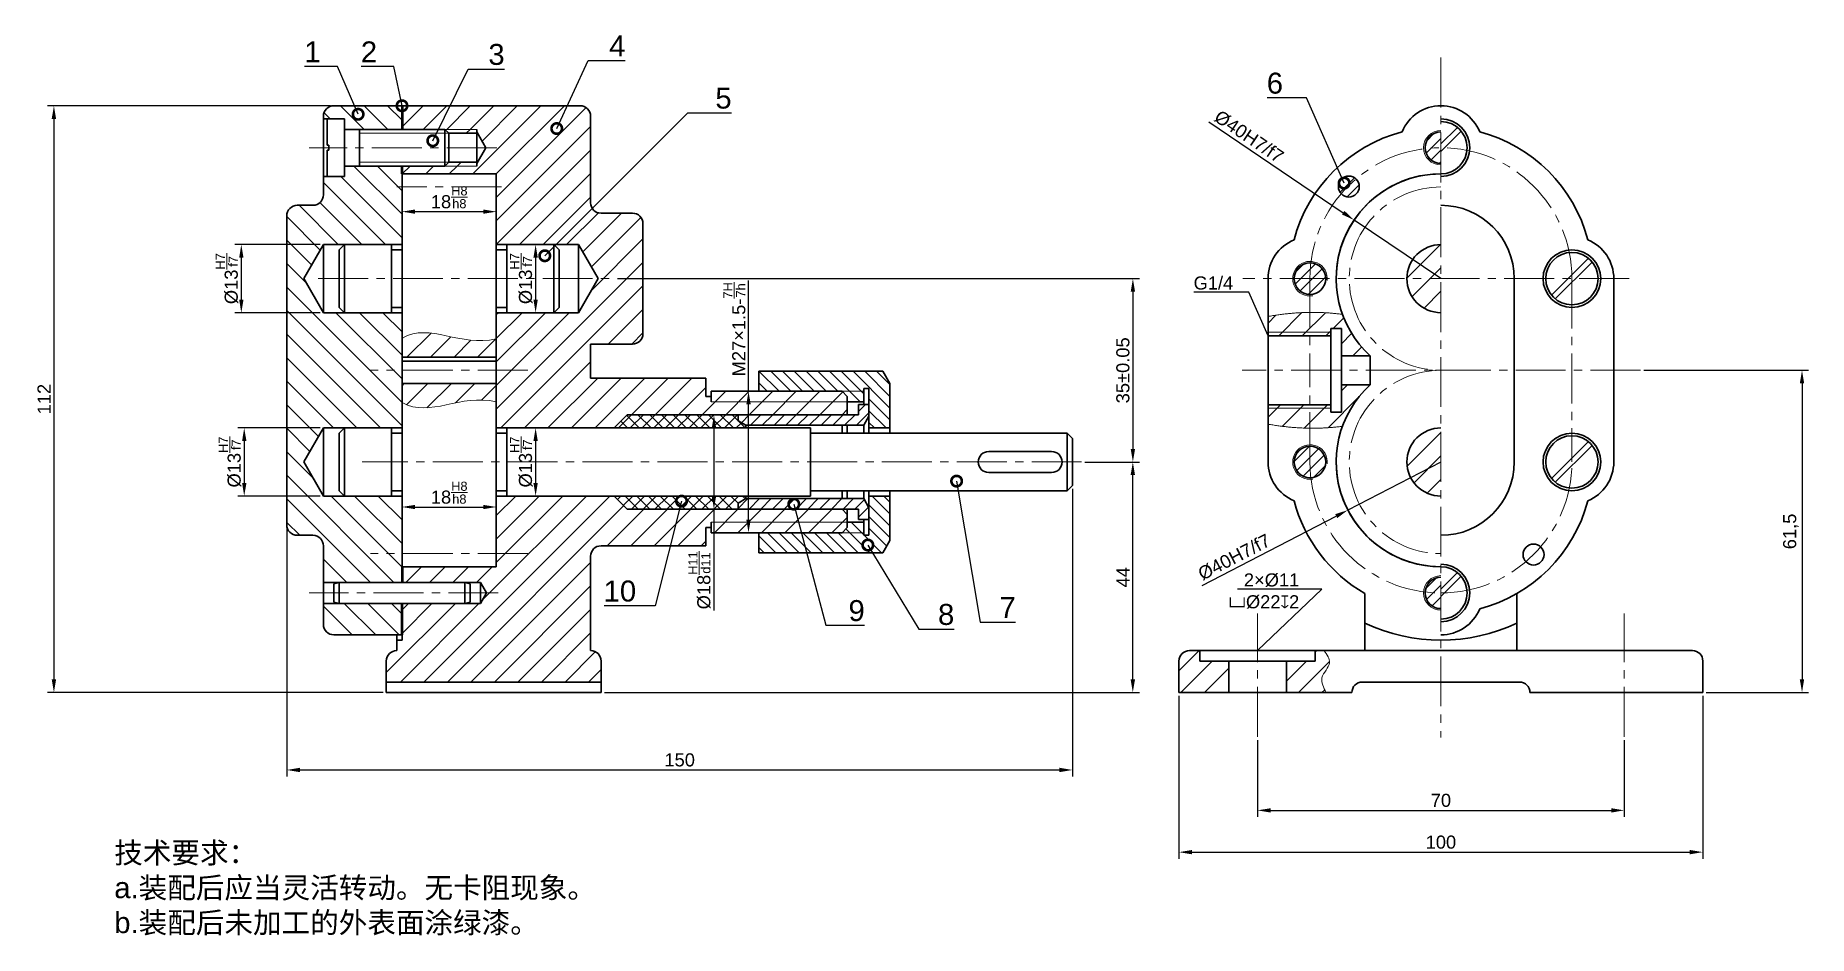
# Model space of a CAD drawing. Header units: millimetres. Extents: x 2542 to 2880, y 1897 to 2069.
import ezdxf
from ezdxf import colors
from ezdxf.entities.mleader import LeaderData, LeaderLine
from ezdxf.math import Vec2, Vec3

# ---------------------------------------------------------------- set-up
doc = ezdxf.new("R2010")
doc.units = ezdxf.units.MM
doc.header["$LTSCALE"] = 0.5
doc.linetypes.add('CENTER2', pattern=[28.575, 19.05, -3.175, 3.175, -3.175])
for name, color, linetype, lineweight in [('中心线', 7, 'CENTER2', 15), ('剖面线', 7, 'Continuous', 15), ('尺寸线', 7, 'Continuous', 15), ('粗粗实线', 7, 'Continuous', 50), ('细实线', 7, 'Continuous', 15), ('轮廓线', 7, 'Continuous', 30)]:
    doc.layers.add(name, color=color, linetype=linetype, lineweight=lineweight)
doc.styles.get("Standard").update_dxf_attribs({"font": 'arial.ttf'})
doc.dimstyles.new('ISO-25', dxfattribs={"dimtxt": 2.5, "dimasz": 2.5, "dimexe": 1.25, "dimexo": 0.625, "dimtad": 1, "dimtxsty": 'Standard', "dimcen": 2.5, "dimadec": 0, "dimazin": 0, "dimtfac": 1, "dimtmove": 0, "dimatfit": 3, "dimfxl": 1, "dimarcsym": 0})
pattern_1 = [(45, (26.2545, 0), (-2.245064, 2.245064), [])]

msp = doc.modelspace()

# ---------------------------------------------------------------- texts
at = {"layer": '尺寸线', "insert": (2556.99, 1914.784), "char_height": 4, "attachment_point": 1}
msp.add_mtext('{\\fSimSun|b0|i0|c134|p2;技术要求：}\\Pa.{\\fSimSun|b0|i0|c134|p2;装配后应当灵活转动。无卡阻现象。}\\Pb.{\\fSimSun|b0|i0|c134|p2;装配后未加工的外表面涂绿漆。}', dxfattribs=at)

# ---------------------------------------------------------------- blocks, each defined once
blk = doc.blocks.new('*D18')
at = {"layer": 'Defpoints', "color": 0, "transparency": 16777216}
for p in [(2598.92, 2055.38), (2545.47, 1943.38), (2608.92, 1943.38)]:
    blk.add_point(p, dxfattribs=at)
at = {"layer": '尺寸线', "color": 0, "lineweight": -2, "transparency": 16777216}
for p, q in [((2598.29, 2055.38), (2544.22, 2055.38)), ((2545.47, 2052.88), (2545.47, 1945.88)), ((2608.29, 1943.38), (2544.22, 1943.38))]:
    blk.add_line(p, q, dxfattribs=at)
at = {"layer": '尺寸线', "color": 0, "transparency": 16777216}
for points in [[(2545.05, 2052.88), (2545.89, 2052.88), (2545.47, 2055.38)], [(2545.05, 1945.88), (2545.89, 1945.88), (2545.47, 1943.38)]]:
    blk.add_solid(points, dxfattribs=at)
at = {"layer": '尺寸线', "color": 0, "transparency": 16777216, "insert": (2543.59, 1999.38), "char_height": 2.5, "attachment_point": 5, "rotation": 90}
blk.add_mtext('112', dxfattribs=at)
blk = doc.blocks.new('*D19')
at = {"layer": 'Defpoints', "color": 0, "transparency": 16777216}
for p in [(2739.92, 1982.88), (2589.92, 1975.38), (2739.92, 1928.59)]:
    blk.add_point(p, dxfattribs=at)
at = {"layer": '尺寸线', "color": 0, "lineweight": -2, "transparency": 16777216}
for p, q in [((2739.92, 1982.26), (2739.92, 1927.34)), ((2589.92, 1974.76), (2589.92, 1927.34)), ((2592.42, 1928.59), (2737.42, 1928.59))]:
    blk.add_line(p, q, dxfattribs=at)
at = {"layer": '尺寸线', "color": 0, "transparency": 16777216}
for points in [[(2592.42, 1929.01), (2592.42, 1928.18), (2589.92, 1928.59)], [(2737.42, 1929.01), (2737.42, 1928.18), (2739.92, 1928.59)]]:
    blk.add_solid(points, dxfattribs=at)
at = {"layer": '尺寸线', "color": 0, "transparency": 16777216, "insert": (2664.92, 1930.5), "char_height": 2.5, "attachment_point": 5}
blk.add_mtext('150', dxfattribs=at)
blk = doc.blocks.new('*D20')
at = {"layer": 'Defpoints', "color": 0, "transparency": 16777216}
for p in [(2652.43, 2022.38), (2741.64, 1987.38), (2751.43, 1987.38)]:
    blk.add_point(p, dxfattribs=at)
at = {"layer": '尺寸线', "color": 0, "lineweight": -2, "transparency": 16777216}
for p, q in [((2653.06, 2022.38), (2752.68, 2022.38)), ((2751.43, 2019.88), (2751.43, 1989.88)), ((2742.27, 1987.38), (2752.68, 1987.38))]:
    blk.add_line(p, q, dxfattribs=at)
at = {"layer": '尺寸线', "color": 0, "transparency": 16777216}
for points in [[(2751.02, 2019.88), (2751.85, 2019.88), (2751.43, 2022.38)], [(2751.02, 1989.88), (2751.85, 1989.88), (2751.43, 1987.38)]]:
    blk.add_solid(points, dxfattribs=at)
at = {"layer": '尺寸线', "color": 0, "transparency": 16777216, "insert": (2749.53, 2004.88), "char_height": 2.5, "attachment_point": 5, "rotation": 90}
blk.add_mtext('35%%p0.05', dxfattribs=at)
blk = doc.blocks.new('*D21')
at = {"layer": 'Defpoints', "color": 0, "transparency": 16777216}
for p in [(2741.64, 1987.38), (2751.42, 1987.38), (2649.92, 1943.38)]:
    blk.add_point(p, dxfattribs=at)
at = {"layer": '尺寸线', "color": 0, "lineweight": -2, "transparency": 16777216}
for p, q in [((2742.27, 1987.38), (2752.67, 1987.38)), ((2751.42, 1945.88), (2751.42, 1984.88)), ((2650.54, 1943.38), (2752.67, 1943.38))]:
    blk.add_line(p, q, dxfattribs=at)
at = {"layer": '尺寸线', "color": 0, "transparency": 16777216}
for points in [[(2751, 1984.88), (2751.84, 1984.88), (2751.42, 1987.38)], [(2751, 1945.88), (2751.84, 1945.88), (2751.42, 1943.38)]]:
    blk.add_solid(points, dxfattribs=at)
at = {"layer": '尺寸线', "color": 0, "transparency": 16777216, "insert": (2749.54, 1965.38), "char_height": 2.5, "attachment_point": 5, "rotation": 90}
blk.add_mtext('44', dxfattribs=at)
blk = doc.blocks.new('*D22')
at = {"layer": 'Defpoints', "color": 0, "transparency": 16777216}
for p in [(2611.92, 2039.88), (2629.92, 2039.88), (2629.92, 2035.17)]:
    blk.add_point(p, dxfattribs=at)
at = {"layer": '尺寸线', "color": 0, "lineweight": -2, "transparency": 16777216}
for p, q in [((2611.92, 2039.26), (2611.92, 2033.92)), ((2629.92, 2039.26), (2629.92, 2033.92)), ((2614.42, 2035.17), (2627.42, 2035.17))]:
    blk.add_line(p, q, dxfattribs=at)
at = {"layer": '尺寸线', "color": 0, "transparency": 16777216}
for points in [[(2614.42, 2035.59), (2614.42, 2034.76), (2611.92, 2035.17)], [(2627.42, 2035.59), (2627.42, 2034.76), (2629.92, 2035.17)]]:
    blk.add_solid(points, dxfattribs=at)
at = {"layer": '尺寸线', "color": 0, "transparency": 16777216, "insert": (2620.92, 2037.9), "char_height": 2.5, "attachment_point": 5}
blk.add_mtext('18{\\H0.7x;\\SH8/h8;}', dxfattribs=at)
blk = doc.blocks.new('*D23')
at = {"layer": 'Defpoints', "color": 0, "transparency": 16777216}
for p in [(2611.92, 1987.91), (2629.92, 1987.91), (2629.92, 1978.79)]:
    blk.add_point(p, dxfattribs=at)
at = {"layer": '尺寸线', "color": 0, "lineweight": -2, "transparency": 16777216}
for p, q in [((2611.92, 1987.28), (2611.92, 1977.54)), ((2629.92, 1987.28), (2629.92, 1977.54)), ((2614.42, 1978.79), (2627.42, 1978.79))]:
    blk.add_line(p, q, dxfattribs=at)
at = {"layer": '尺寸线', "color": 0, "transparency": 16777216}
for points in [[(2614.42, 1979.2), (2614.42, 1978.37), (2611.92, 1978.79)], [(2627.42, 1979.2), (2627.42, 1978.37), (2629.92, 1978.79)]]:
    blk.add_solid(points, dxfattribs=at)
at = {"layer": '尺寸线', "color": 0, "transparency": 16777216, "insert": (2620.92, 1981.51), "char_height": 2.5, "attachment_point": 5}
blk.add_mtext('18{\\H0.7x;\\SH8/h8;}', dxfattribs=at)
blk = doc.blocks.new('*D24')
at = {"layer": 'Defpoints', "color": 0, "transparency": 16777216}
for p in [(2775.23, 1934.91), (2845.23, 1934.91), (2845.23, 1920.88)]:
    blk.add_point(p, dxfattribs=at)
at = {"layer": '尺寸线', "color": 0, "lineweight": -2, "transparency": 16777216}
for p, q in [((2775.23, 1934.29), (2775.23, 1919.63)), ((2845.23, 1934.29), (2845.23, 1919.63)), ((2777.73, 1920.88), (2842.73, 1920.88))]:
    blk.add_line(p, q, dxfattribs=at)
at = {"layer": '尺寸线', "color": 0, "transparency": 16777216}
for points in [[(2777.73, 1921.29), (2777.73, 1920.46), (2775.23, 1920.88)], [(2842.73, 1921.29), (2842.73, 1920.46), (2845.23, 1920.88)]]:
    blk.add_solid(points, dxfattribs=at)
at = {"layer": '尺寸线', "color": 0, "transparency": 16777216, "insert": (2810.23, 1922.78), "char_height": 2.5, "attachment_point": 5}
blk.add_mtext('70', dxfattribs=at)
blk = doc.blocks.new('*D25')
at = {"layer": 'Defpoints', "color": 0, "transparency": 16777216}
for p in [(2760.23, 1943.38), (2860.23, 1943.38), (2860.23, 1912.9)]:
    blk.add_point(p, dxfattribs=at)
at = {"layer": '尺寸线', "color": 0, "lineweight": -2, "transparency": 16777216}
for p, q in [((2760.23, 1942.76), (2760.23, 1911.65)), ((2860.23, 1942.76), (2860.23, 1911.65)), ((2762.73, 1912.9), (2857.73, 1912.9))]:
    blk.add_line(p, q, dxfattribs=at)
at = {"layer": '尺寸线', "color": 0, "transparency": 16777216}
for points in [[(2762.73, 1913.32), (2762.73, 1912.49), (2760.23, 1912.9)], [(2857.73, 1913.32), (2857.73, 1912.49), (2860.23, 1912.9)]]:
    blk.add_solid(points, dxfattribs=at)
at = {"layer": '尺寸线', "color": 0, "transparency": 16777216, "insert": (2810.23, 1914.8), "char_height": 2.5, "attachment_point": 5}
blk.add_mtext('100', dxfattribs=at)
blk = doc.blocks.new('*D26')
at = {"layer": 'Defpoints', "color": 0, "transparency": 16777216}
for p in [(2848.31, 2004.88), (2860.23, 1943.38), (2879.16, 1943.38)]:
    blk.add_point(p, dxfattribs=at)
at = {"layer": '尺寸线', "color": 0, "lineweight": -2, "transparency": 16777216}
for p, q in [((2848.94, 2004.88), (2880.41, 2004.88)), ((2879.16, 2002.38), (2879.16, 1945.88)), ((2860.86, 1943.38), (2880.41, 1943.38))]:
    blk.add_line(p, q, dxfattribs=at)
at = {"layer": '尺寸线', "color": 0, "transparency": 16777216}
for points in [[(2878.74, 2002.38), (2879.57, 2002.38), (2879.16, 2004.88)], [(2878.74, 1945.88), (2879.57, 1945.88), (2879.16, 1943.38)]]:
    blk.add_solid(points, dxfattribs=at)
at = {"layer": '尺寸线', "color": 0, "transparency": 16777216, "insert": (2877.03, 1974.13), "char_height": 2.5, "attachment_point": 5, "rotation": 90}
blk.add_mtext('61,5', dxfattribs=at)
blk = doc.blocks.new('*D27')
at = {"layer": 'Defpoints', "color": 0, "transparency": 16777216}
for p in [(2793.66, 2033.57), (2810.23, 2022.38)]:
    blk.add_point(p, dxfattribs=at)
at = {"layer": '尺寸线', "color": 0, "lineweight": -2, "transparency": 16777216}
for p, q in [((2765.91, 2052.3), (2791.58, 2034.97)), ((2810.23, 2022.38), (2793.66, 2033.57))]:
    blk.add_line(p, q, dxfattribs=at)
at = {"layer": '尺寸线', "color": 0, "transparency": 16777216}
blk.add_solid([(2791.82, 2035.32), (2791.35, 2034.63), (2793.66, 2033.57)], dxfattribs=at)
at = {"layer": '尺寸线', "color": 0, "transparency": 16777216, "insert": (2773.6, 2049.48), "char_height": 2.5, "attachment_point": 5, "rotation": 325.9839}
blk.add_mtext('%%C40H7/f7', dxfattribs=at)
blk = doc.blocks.new('*D28')
at = {"layer": 'Defpoints', "color": 0, "transparency": 16777216}
for p in [(2810.23, 1987.38), (2792.47, 1978.2)]:
    blk.add_point(p, dxfattribs=at)
at = {"layer": '尺寸线', "color": 0, "lineweight": -2, "transparency": 16777216}
for p, q in [((2810.23, 1987.38), (2792.47, 1978.2)), ((2764.64, 1963.8), (2790.25, 1977.05))]:
    blk.add_line(p, q, dxfattribs=at)
at = {"layer": '尺寸线', "color": 0, "transparency": 16777216}
blk.add_solid([(2790.06, 1977.42), (2790.44, 1976.68), (2792.47, 1978.2)], dxfattribs=at)
at = {"layer": '尺寸线', "color": 0, "transparency": 16777216, "insert": (2770.79, 1969.21), "char_height": 2.5, "attachment_point": 5, "rotation": 27.3444}
blk.add_mtext('%%C40H7/f7', dxfattribs=at)
blk = doc.blocks.new('_None')
blk = doc.blocks.new('*D30')
at = {"layer": 'Defpoints', "color": 0, "transparency": 16777216}
for p in [(2596.92, 2028.88), (2581.24, 2015.88), (2596.92, 2015.88)]:
    blk.add_point(p, dxfattribs=at)
at = {"layer": '尺寸线', "color": 0, "lineweight": -2, "transparency": 16777216}
for p, q in [((2596.29, 2028.88), (2579.99, 2028.88)), ((2581.24, 2026.38), (2581.24, 2018.38)), ((2596.29, 2015.88), (2579.99, 2015.88))]:
    blk.add_line(p, q, dxfattribs=at)
at = {"layer": '尺寸线', "color": 0, "transparency": 16777216}
for points in [[(2580.83, 2026.38), (2581.66, 2026.38), (2581.24, 2028.88)], [(2580.83, 2018.38), (2581.66, 2018.38), (2581.24, 2015.88)]]:
    blk.add_solid(points, dxfattribs=at)
at = {"layer": '尺寸线', "color": 0, "transparency": 16777216, "insert": (2578.51, 2022.38), "char_height": 2.5, "attachment_point": 5, "rotation": 90}
blk.add_mtext('%%C13{\\H0.7x;\\SH7/f7;}', dxfattribs=at)
blk = doc.blocks.new('*D31')
at = {"layer": 'Defpoints', "color": 0, "transparency": 16777216}
for p in [(2596.92, 1993.88), (2581.8, 1980.88), (2596.92, 1980.88)]:
    blk.add_point(p, dxfattribs=at)
at = {"layer": '尺寸线', "color": 0, "lineweight": -2, "transparency": 16777216}
for p, q in [((2596.29, 1993.88), (2580.55, 1993.88)), ((2581.8, 1991.38), (2581.8, 1983.38)), ((2596.29, 1980.88), (2580.55, 1980.88))]:
    blk.add_line(p, q, dxfattribs=at)
at = {"layer": '尺寸线', "color": 0, "transparency": 16777216}
for points in [[(2581.39, 1991.38), (2582.22, 1991.38), (2581.8, 1993.88)], [(2581.39, 1983.38), (2582.22, 1983.38), (2581.8, 1980.88)]]:
    blk.add_solid(points, dxfattribs=at)
at = {"layer": '尺寸线', "color": 0, "transparency": 16777216, "insert": (2579.07, 1987.38), "char_height": 2.5, "attachment_point": 5, "rotation": 90}
blk.add_mtext('{\\C256;%%C13\\H0.7x;\\SH7/f7;}', dxfattribs=at)
blk = doc.blocks.new('*D32')
at = {"layer": 'Defpoints', "color": 0, "transparency": 16777216}
for p in [(2637.42, 2028.88), (2637.42, 2015.88), (2637.42, 2015.88)]:
    blk.add_point(p, dxfattribs=at)
at = {"layer": '尺寸线', "color": 0, "lineweight": -2, "transparency": 16777216}
for p, q in [((2638.04, 2028.88), (2638.67, 2028.88)), ((2637.42, 2026.38), (2637.42, 2018.38)), ((2638.04, 2015.88), (2638.67, 2015.88))]:
    blk.add_line(p, q, dxfattribs=at)
at = {"layer": '尺寸线', "color": 0, "transparency": 16777216}
for points in [[(2637, 2026.38), (2637.83, 2026.38), (2637.42, 2028.88)], [(2637, 2018.38), (2637.83, 2018.38), (2637.42, 2015.88)]]:
    blk.add_solid(points, dxfattribs=at)
at = {"layer": '尺寸线', "color": 0, "transparency": 16777216, "insert": (2634.68, 2022.38), "char_height": 2.5, "attachment_point": 5, "rotation": 90}
blk.add_mtext('{\\C256;%%C13\\H0.7x;\\SH7/f7;}', dxfattribs=at)
blk = doc.blocks.new('*D33')
at = {"layer": 'Defpoints', "color": 0, "transparency": 16777216}
for p in [(2637.42, 1993.88), (2637.42, 1980.88), (2637.42, 1980.88)]:
    blk.add_point(p, dxfattribs=at)
at = {"layer": '尺寸线', "color": 0, "lineweight": -2, "transparency": 16777216}
for p, q in [((2638.04, 1993.88), (2638.67, 1993.88)), ((2637.42, 1991.38), (2637.42, 1983.38)), ((2638.04, 1980.88), (2638.67, 1980.88))]:
    blk.add_line(p, q, dxfattribs=at)
at = {"layer": '尺寸线', "color": 0, "transparency": 16777216}
for points in [[(2637, 1991.38), (2637.83, 1991.38), (2637.42, 1993.88)], [(2637, 1983.38), (2637.83, 1983.38), (2637.42, 1980.88)]]:
    blk.add_solid(points, dxfattribs=at)
at = {"layer": '尺寸线', "color": 0, "transparency": 16777216, "insert": (2634.68, 1987.38), "char_height": 2.5, "attachment_point": 5, "rotation": 90}
blk.add_mtext('{\\C256;%%C13\\H0.7x;\\SH7/f7;}', dxfattribs=at)
blk = doc.blocks.new('*D34')
at = {"layer": 'Defpoints', "color": 0, "transparency": 16777216}
for p in [(2676.06, 1996.38), (2671.46, 1978.38), (2676.06, 1978.38)]:
    blk.add_point(p, dxfattribs=at)
at = {"layer": '尺寸线', "color": 0, "lineweight": -2, "transparency": 16777216}
for p, q in [((2675.43, 1996.38), (2670.21, 1996.38)), ((2671.46, 1993.88), (2671.46, 1980.88)), ((2675.43, 1978.38), (2670.21, 1978.38)), ((2671.46, 1978.38), (2671.46, 1959.01))]:
    blk.add_line(p, q, dxfattribs=at)
at = {"layer": '尺寸线', "color": 0, "transparency": 16777216}
for points in [[(2671.05, 1993.88), (2671.88, 1993.88), (2671.46, 1996.38)], [(2671.05, 1980.88), (2671.88, 1980.88), (2671.46, 1978.38)]]:
    blk.add_solid(points, dxfattribs=at)
at = {"layer": '尺寸线', "color": 0, "transparency": 16777216, "insert": (2668.72, 1964.79), "char_height": 2.5, "attachment_point": 5, "rotation": 90}
blk.add_mtext('%%C18{\\H0.7x;\\SH11/d11;}', dxfattribs=at)
blk = doc.blocks.new('*D35')
at = {"layer": 'Defpoints', "color": 0, "transparency": 16777216}
for p in [(2680.06, 2000.88), (2678.06, 1973.88), (2680.06, 1973.88)]:
    blk.add_point(p, dxfattribs=at)
at = {"layer": '尺寸线', "color": 0, "lineweight": -2, "transparency": 16777216}
for p, q in [((2678.06, 2000.88), (2678.06, 2022.04)), ((2679.43, 2000.88), (2676.81, 2000.88)), ((2678.06, 1976.38), (2678.06, 1998.38)), ((2679.43, 1973.88), (2676.81, 1973.88))]:
    blk.add_line(p, q, dxfattribs=at)
at = {"layer": '尺寸线', "color": 0, "transparency": 16777216}
for points in [[(2677.64, 1998.38), (2678.48, 1998.38), (2678.06, 2000.88)], [(2677.64, 1976.38), (2678.48, 1976.38), (2678.06, 1973.88)]]:
    blk.add_solid(points, dxfattribs=at)
at = {"layer": '尺寸线', "color": 0, "transparency": 16777216, "insert": (2675.37, 2012.71), "char_height": 2.5, "attachment_point": 5, "rotation": 90}
blk.add_mtext('M27×1.5-{\\H0.7x;\\S7H/7h;}', dxfattribs=at)
blk = doc.blocks.new('_DotSmall')
at = {"color": 0, "linetype": 'ByBlock', "const_width": 0.5}
blk.add_lwpolyline([(-0.0625, 0, 1), (0.0625, 0, 1)], format="xyb", close=True, dxfattribs=at)

# ---------------------------------------------------------------- dimensions: what is measured, and where the dimension line sits
at = {"layer": '尺寸线'}
for base, p1, p2, picture, middle in [((2545.469, 1943.383), (2598.916, 2055.383), (2608.916, 1943.383), '*D18', (2543.589, 1999.383)), ((2879.156, 1943.383), (2848.313, 2004.883), (2860.233, 1943.383), '*D26', (2877.028, 1974.133)), ((2751.42, 1987.383), (2649.916, 1943.383), (2741.64, 1987.383), '*D21', (2749.545, 1965.383))]:
    dim = msp.add_linear_dim(base=base, p1=p1, p2=p2, angle=90, dimstyle='ISO-25', dxfattribs=at)
    dim.commit()
    dim.dimension.update_dxf_attribs({"geometry": picture, "text_midpoint": middle})
for center, mpoint, picture, middle in [((2810.233, 2022.383), (2793.655, 2033.572), '*D27', (2772.501, 2047.849)), ((2810.233, 1987.383), (2792.468, 1978.197), '*D28', (2771.698, 1967.456))]:
    dim = msp.add_radius_dim(center=center, mpoint=mpoint, text='%%C40H7/f7', dimstyle='ISO-25', dxfattribs=at)
    dim.commit()
    dim.dimension.update_dxf_attribs({"geometry": picture, "text_midpoint": middle, "dimtype": 164})
dim = msp.add_linear_dim(base=(2629.916, 2035.172), p1=(2611.916, 2039.883), p2=(2629.916, 2039.883), text='18{\\H0.7x;\\SH8/h8;}', dimstyle='ISO-25', dxfattribs=at)
dim.commit()
dim.dimension.update_dxf_attribs({"geometry": '*D22', "text_midpoint": (2620.916, 2037.897)})
for base, p1, p2, text, picture, middle in [((2581.243, 2015.883), (2596.916, 2028.883), (2596.916, 2015.883), '%%C<>{\\H0.7x;\\SH7/f7;}', '*D30', (2578.511, 2022.383)), ((2637.416, 2015.883), (2637.416, 2028.883), (2637.416, 2015.883), '{\\C256;%%C<>\\H0.7x;\\SH7/f7;}', '*D32', (2634.684, 2022.383)), ((2751.435, 1987.383), (2652.432, 2022.383), (2741.64, 1987.383), '35%%p0.05', '*D20', (2749.532, 2004.883)), ((2581.804, 1980.883), (2596.916, 1993.883), (2596.916, 1980.883), '{\\C256;%%C<>\\H0.7x;\\SH7/f7;}', '*D31', (2579.072, 1987.383)), ((2637.416, 1980.883), (2637.416, 1993.883), (2637.416, 1980.883), '{\\C256;%%C<>\\H0.7x;\\SH7/f7;}', '*D33', (2634.684, 1987.383))]:
    dim = msp.add_linear_dim(base=base, p1=p1, p2=p2, angle=90, text=text, dimstyle='ISO-25', dxfattribs=at)
    dim.commit()
    dim.dimension.update_dxf_attribs({"geometry": picture, "text_midpoint": middle})
for base, p1, p2, text, picture, middle in [((2678.061, 1973.883), (2680.057, 2000.883), (2680.057, 1973.883), 'M<>×1.5-{\\H0.7x;\\S7H/7h;}', '*D35', (2678.061, 2012.711)), ((2671.462, 1978.383), (2676.057, 1996.383), (2676.057, 1978.383), '%%C<>{\\H0.7x;\\SH11/d11;}', '*D34', (2671.462, 1964.788))]:
    dim = msp.add_linear_dim(base=base, p1=p1, p2=p2, angle=90, text=text, dimstyle='ISO-25', dxfattribs=at)
    dim.commit()
    dim.dimension.update_dxf_attribs({"geometry": picture, "text_midpoint": middle, "dimtype": 160})
dim = msp.add_linear_dim(base=(2629.916, 1978.786), p1=(2611.916, 1987.906), p2=(2629.916, 1987.906), text='18{\\H0.7x;\\SH8/h8;}', dimstyle='ISO-25', dxfattribs=at)
dim.commit()
dim.dimension.update_dxf_attribs({"geometry": '*D23', "text_midpoint": (2620.916, 1978.786), "dimtype": 160})
for base, p1, p2, picture, middle in [((2739.916, 1928.594), (2589.916, 1975.383), (2739.916, 1982.883), '*D19', (2664.916, 1930.495)), ((2860.233, 1912.903), (2760.233, 1943.383), (2860.233, 1943.383), '*D25', (2810.233, 1914.805)), ((2845.233, 1920.878), (2775.233, 1934.914), (2845.233, 1934.914), '*D24', (2810.233, 1922.779))]:
    dim = msp.add_linear_dim(base=base, p1=p1, p2=p2, dimstyle='ISO-25', dxfattribs=at)
    dim.commit()
    dim.dimension.update_dxf_attribs({"geometry": picture, "text_midpoint": middle})

# ---------------------------------------------------------------- hatches: boundary and pattern name
at = {"layer": '剖面线'}
h = msp.add_hatch(dxfattribs=at)
h.set_pattern_fill('ANSI31', color=256, angle=90)
h.set_pattern_definition([(135, (26.2545, 0), (-2.245064, -2.245064), [])])
h.paths.add_polyline_path([(2598.916, 2055.383, 0.4142136), (2596.916, 2053.383), (2596.916, 2052.883), (2600.916, 2052.883), (2600.916, 2050.883), (2611.916, 2050.883), (2611.916, 2055.383)])
h.paths.add_polyline_path([(2611.916, 2043.883), (2600.916, 2043.883), (2600.916, 2041.883), (2596.916, 2041.883), (2596.916, 2038.383, -0.4142136), (2594.916, 2036.383), (2591.916, 2036.383, 0.4142136), (2589.916, 2034.383), (2589.916, 1975.383, 0.4142136), (2591.916, 1973.383), (2594.916, 1973.383, -0.4142136), (2596.916, 1971.383), (2596.916, 1967.883), (2596.916, 1964.383), (2611.916, 1964.383), (2611.916, 1980.883), (2596.916, 1980.883), (2593.164, 1987.383), (2596.916, 1993.883), (2611.916, 1993.883), (2611.916, 2015.883), (2596.916, 2015.883), (2593.164, 2022.383), (2596.916, 2028.883), (2611.916, 2028.883)])
h.paths.add_polyline_path([(2611.916, 1954.383), (2611.916, 1960.383), (2596.916, 1960.383), (2596.916, 1956.883), (2596.916, 1956.383, 0.4142136), (2598.916, 1954.383)])
h = msp.add_hatch(dxfattribs=at)
h.set_pattern_fill('ANSI31', color=256)
h.set_pattern_definition(pattern_1)
h.paths.add_polyline_path([(2620.076, 2050.883), (2620.835, 2050.125), (2626.184, 2050.125), (2626.184, 2050.883)])
h.paths.add_polyline_path([(2626.184, 2043.883), (2626.184, 2044.642), (2620.835, 2044.642), (2620.076, 2043.883)])
h = msp.add_hatch(dxfattribs=at)
h.set_pattern_fill('ANSI31', color=256)
h.paths.add_polyline_path([(2810.233, 2022.383), (2803.733, 2022.383, 0.4142136), (2810.233, 2015.883)])
h.paths.add_polyline_path([(2805.637, 2026.98, 0.1989124), (2803.733, 2022.383), (2810.233, 2022.383)])
h.paths.add_polyline_path([(2810.233, 2028.883, 0.1989124), (2805.637, 2026.98), (2810.233, 2022.383)])
h.paths.add_polyline_path([(2810.233, 1993.883, 0.4142136), (2803.733, 1987.383), (2810.233, 1987.383)])
h.paths.add_polyline_path([(2810.233, 1987.383), (2803.733, 1987.383, 0.4142136), (2810.233, 1980.883)])
h = msp.add_hatch(dxfattribs=at)
h.set_pattern_fill('ANSI31', color=256, scale=0.5, angle=90)
h.set_pattern_definition([(135, (26.2545, 0), (-1.122532, -1.122532), [])])
h.paths.add_polyline_path([(2703.717, 2004.704), (2680.057, 2004.704), (2680.057, 2000.883), (2695.916, 2000.883), (2700.057, 2000.883), (2700.057, 2001.383), (2701.057, 2001.383), (2701.057, 1993.883), (2705.057, 1993.883), (2705.057, 2002.383)])
h.paths.add_polyline_path([(2700.057, 2000.883), (2695.916, 2000.883), (2696.916, 1999.883), (2696.916, 1998.883), (2700.057, 1998.883)], flags=17)
h.paths.add_polyline_path([(2705.057, 1980.883), (2701.057, 1980.883), (2701.057, 1973.383), (2700.057, 1973.383), (2700.057, 1973.883), (2695.916, 1973.883), (2680.057, 1973.883), (2680.057, 1970.063), (2703.717, 1970.063), (2705.057, 1972.383)])
h.paths.add_polyline_path([(2700.057, 1975.883), (2696.916, 1975.883), (2696.916, 1974.883), (2695.916, 1973.883), (2700.057, 1973.883)], flags=17)
h = msp.add_hatch(dxfattribs=at)
h.set_pattern_fill('ANSI31', color=256, scale=0.5)
h.set_pattern_definition([(45, (26.2545, 0), (-1.122532, 1.122532), [])])
h.paths.add_polyline_path([(2676.057, 1996.383), (2676.057, 1995.249), (2677.557, 1994.383), (2700.057, 1994.383), (2701.057, 1996.116), (2701.057, 1998.383), (2699.057, 1998.383), (2699.057, 1996.383)])
h.paths.add_polyline_path([(2677.557, 1980.383), (2676.057, 1979.517), (2676.057, 1978.383), (2699.057, 1978.383), (2699.057, 1976.383), (2701.057, 1976.383), (2701.057, 1978.651), (2700.057, 1980.383)])
h = msp.add_hatch(dxfattribs=at)
h.set_pattern_fill('ANSI31', color=256)
h.set_pattern_definition([(45, (-25.2568, 0), (-2.245064, 2.245064), [])])
h.paths.add_polyline_path([(2669.916, 1974.883), (2670.916, 1974.883), (2670.916, 1975.883), (2696.916, 1975.883), (2696.916, 1977.383), (2695.916, 1978.383), (2676.057, 1978.383), (2654.916, 1978.383), (2652.416, 1980.883), (2631.916, 1980.883), (2629.916, 1980.883), (2629.916, 1967.383), (2611.916, 1967.383), (2611.916, 1964.383), (2626.916, 1964.383), (2628.071, 1962.383), (2626.916, 1960.383), (2611.916, 1960.383), (2611.916, 1954.383), (2611.916, 1953.383), (2610.916, 1953.383), (2610.916, 1951.383, 0.4142136), (2608.916, 1949.383), (2608.916, 1945.383), (2649.916, 1945.383), (2649.916, 1949.383, 0.4142136), (2647.916, 1951.383), (2647.916, 1969.383, -0.4142136), (2649.916, 1971.383), (2669.916, 1971.383)])
h.paths.add_polyline_path([(2696.916, 1974.883), (2696.916, 1975.883), (2670.916, 1975.883), (2670.916, 1974.883), (2670.916, 1973.883), (2695.916, 1973.883)], flags=17)
h = msp.add_hatch(dxfattribs=at)
h.set_pattern_fill('ANSI31', color=256)
h.paths.add_polyline_path([(2769.733, 1949.383), (2764.233, 1949.383), (2764.233, 1951.383), (2762.233, 1951.383, 0.4142136), (2760.233, 1949.383), (2760.233, 1943.383), (2769.733, 1943.383)])
edge = h.paths.add_edge_path()
edge.add_spline(control_points=[(2788.349, 1943.383), (2787.832, 1944.335), (2786.744, 1946.338), (2789.748, 1948.836), (2788.49, 1950.605), (2787.937, 1951.383)], knot_values=[0, 0, 0, 0, 2.9213702, 6.1469585, 8.6791857, 8.6791857, 8.6791857, 8.6791857], degree=3, periodic=0)
edge.add_line((2787.937, 1951.383), (2786.233, 1951.383))
edge.add_line((2786.233, 1951.383), (2786.233, 1949.383))
edge.add_line((2786.233, 1949.383), (2780.733, 1949.383))
edge.add_line((2780.733, 1949.383), (2780.733, 1943.383))
edge.add_line((2780.733, 1943.383), (2788.349, 1943.383))
at = {"layer": '细实线'}
h = msp.add_hatch(dxfattribs=at)
h.set_pattern_fill('ANSI31', color=256)
h.set_pattern_definition([(45, (2627.7757, 2053.7235), (-2.24506, 2.24506), [])])
edge = h.paths.add_edge_path()
edge.add_line((2611.916, 2055.383), (2611.916, 2050.883))
edge.add_line((2611.916, 2050.883), (2620.076, 2050.883))
edge.add_line((2620.076, 2050.883), (2626.184, 2050.883))
edge.add_line((2626.184, 2050.883), (2626.184, 2050.383))
edge.add_line((2626.184, 2050.383), (2627.916, 2047.383))
edge.add_line((2627.916, 2047.383), (2626.184, 2044.383))
edge.add_line((2626.184, 2044.383), (2626.184, 2043.883))
edge.add_line((2626.184, 2043.883), (2620.076, 2043.883))
edge.add_line((2620.076, 2043.883), (2611.916, 2043.883))
edge.add_line((2611.916, 2043.883), (2611.916, 2042.383))
edge.add_line((2611.916, 2042.383), (2629.916, 2042.383))
edge.add_line((2629.916, 2042.383), (2629.916, 2028.883))
edge.add_line((2629.916, 2028.883), (2645.616, 2028.883))
edge.add_line((2645.616, 2028.883), (2649.369, 2022.383))
edge.add_line((2649.369, 2022.383), (2645.616, 2015.883))
edge.add_line((2645.616, 2015.883), (2631.916, 2015.883))
edge.add_line((2631.916, 2015.883), (2629.916, 2015.883))
edge.add_line((2629.916, 2015.883), (2629.916, 2002.383))
edge.add_line((2629.916, 2002.383), (2629.916, 1993.883))
edge.add_line((2629.916, 1993.883), (2652.416, 1993.883))
edge.add_line((2652.416, 1993.883), (2654.916, 1996.383))
edge.add_line((2654.916, 1996.383), (2695.916, 1996.383))
edge.add_line((2695.916, 1996.383), (2696.916, 1997.383))
edge.add_line((2696.916, 1997.383), (2696.916, 1999.883))
edge.add_line((2696.916, 1999.883), (2695.916, 2000.883))
edge.add_line((2695.916, 2000.883), (2670.916, 2000.883))
edge.add_line((2670.916, 2000.883), (2670.916, 1999.883))
edge.add_line((2670.916, 1999.883), (2669.916, 1999.883))
edge.add_line((2669.916, 1999.883), (2669.916, 2003.383))
edge.add_line((2669.916, 2003.383), (2647.916, 2003.383))
edge.add_line((2647.916, 2003.383), (2647.916, 2009.883))
edge.add_line((2647.916, 2009.883), (2655.916, 2009.883))
edge.add_arc((2655.916, 2011.883), 2, 270, 360)
edge.add_line((2657.916, 2011.883), (2657.916, 2022.383))
edge.add_line((2657.916, 2022.383), (2657.916, 2032.883))
edge.add_arc((2655.916, 2032.883), 2, 0, 90)
edge.add_line((2655.916, 2034.883), (2649.916, 2034.883))
edge.add_arc((2649.916, 2036.883), 2, 180, 270, ccw=False)
edge.add_line((2647.916, 2036.883), (2647.916, 2053.383))
edge.add_arc((2645.916, 2053.383), 2, 0, 90)
edge.add_line((2645.916, 2055.383), (2611.916, 2055.383))
h = msp.add_hatch(dxfattribs=at)
h.set_pattern_fill('ANSI31', color=256)
h.set_pattern_definition(pattern_1)
edge = h.paths.add_edge_path()
edge.add_spline(control_points=[(2611.916, 2011.035), (2617.355, 2014.078), (2622.959, 2009.209), (2629.916, 2010.913)], knot_values=[0, 0, 0, 0, 1, 1, 1, 1], degree=3, periodic=0)
edge.add_line((2629.916, 2010.913), (2629.916, 2007.383))
edge.add_line((2629.916, 2007.383), (2611.916, 2007.383))
edge.add_line((2611.916, 2007.383), (2611.916, 2011.035))
h = msp.add_hatch(dxfattribs=at)
h.set_pattern_fill('ANSI31', color=256)
edge = h.paths.add_edge_path()
edge.add_spline(control_points=[(2785.233, 2015.938), (2788.362, 2015.971), (2791.43, 2015.568)], knot_values=[0, 0, 0, 0.4418475, 0.4418475, 0.4418475], degree=2, periodic=0)
edge.add_arc((2810.233, 2022.383), 20, 199.92258, 227.54585)
edge.add_line((2796.733, 2007.627), (2791.233, 2007.627))
edge.add_line((2791.233, 2007.627), (2791.233, 2012.883))
edge.add_line((2791.233, 2012.883), (2789.233, 2012.883))
edge.add_line((2789.233, 2012.883), (2789.233, 2011.453))
edge.add_line((2789.233, 2011.453), (2785.233, 2011.453))
edge.add_line((2785.233, 2011.453), (2785.233, 2015.938))
edge = h.paths.add_edge_path()
edge.add_spline(control_points=[(2777.233, 2015.162), (2781.281, 2015.897), (2785.233, 2015.938)], knot_values=[0.4418475, 0.4418475, 0.4418475, 1, 1, 1], degree=2, periodic=0)
edge.add_line((2785.233, 2015.938), (2785.233, 2011.453))
edge.add_line((2785.233, 2011.453), (2777.233, 2011.453))
edge.add_line((2777.233, 2011.453), (2777.233, 2015.162))
edge = h.paths.add_edge_path()
edge.add_line((2785.233, 1998.313), (2789.233, 1998.313))
edge.add_line((2789.233, 1998.313), (2789.233, 1996.883))
edge.add_line((2789.233, 1996.883), (2791.233, 1996.883))
edge.add_line((2791.233, 1996.883), (2791.233, 2002.14))
edge.add_line((2791.233, 2002.14), (2796.733, 2002.14))
edge.add_arc((2810.233, 1987.383), 20, 492.45415, 520.07742)
edge.add_spline(control_points=[(2791.43, 1994.198), (2788.362, 1993.796), (2785.233, 1993.828)], knot_values=[0, 0, 0, 0.4418475, 0.4418475, 0.4418475], degree=2, periodic=0)
edge.add_line((2785.233, 1993.828), (2785.233, 1998.313))
edge = h.paths.add_edge_path()
edge.add_line((2777.233, 1998.313), (2785.233, 1998.313))
edge.add_line((2785.233, 1998.313), (2785.233, 1993.828))
edge.add_spline(control_points=[(2785.233, 1993.828), (2781.281, 1993.87), (2777.233, 1994.605)], knot_values=[0.4418475, 0.4418475, 0.4418475, 1, 1, 1], degree=2, periodic=0)
edge.add_line((2777.233, 1994.605), (2777.233, 1998.313))
h = msp.add_hatch(dxfattribs=at)
h.set_pattern_fill('ANSI31', color=256)
h.set_pattern_definition(pattern_1)
edge = h.paths.add_edge_path()
edge.add_spline(control_points=[(2611.916, 1998.732), (2617.355, 1995.689), (2622.959, 2000.558), (2629.916, 1998.854)], knot_values=[0, 0, 0, 0, 1, 1, 1, 1], degree=3, periodic=0)
edge.add_line((2629.916, 1998.854), (2629.916, 2002.383))
edge.add_line((2629.916, 2002.383), (2611.916, 2002.383))
edge.add_line((2611.916, 2002.383), (2611.916, 1998.732))
h = msp.add_hatch(dxfattribs=at)
h.set_pattern_fill('ANSI37', color=256, scale=0.5)
h.set_pattern_definition([(45, (26.2545, 0), (-1.122532, 1.122532), []), (135, (26.2545, 0), (-1.122532, -1.122532), [])])
h.paths.add_polyline_path([(2654.916, 1996.383), (2652.416, 1993.883), (2677.557, 1993.883), (2677.557, 1994.383), (2676.057, 1995.249), (2676.057, 1996.383)])
h.paths.add_polyline_path([(2652.416, 1980.883), (2654.916, 1978.383), (2676.057, 1978.383), (2676.057, 1979.517), (2677.557, 1980.383), (2677.557, 1980.883)])
at = {"layer": '轮廓线'}
h = msp.add_hatch(dxfattribs=at)
h.set_pattern_fill('ANSI31', color=256, scale=0.5)
h.paths.add_polyline_path([(2810.233, 2050.383, 0.4319091), (2807.238, 2047.203, -0.030027), (2810.233, 2047.383)])
h.paths.add_polyline_path([(2810.233, 2047.383, 0.030027), (2807.238, 2047.203, 0.3967367), (2810.233, 2044.383)])
h.paths.add_polyline_path([(2785.413, 2025.378, 0.4319091), (2782.233, 2022.383), (2785.233, 2022.383, -0.030027)])
h.paths.add_polyline_path([(2785.233, 2022.383), (2782.233, 2022.383, 0.4142136), (2785.233, 2019.383)])
h.paths.add_polyline_path([(2788.233, 2022.383), (2785.233, 2022.383), (2785.233, 2019.383, 0.4142136)])
h.paths.add_polyline_path([(2785.413, 2025.378, 0.030027), (2785.233, 2022.383), (2788.233, 2022.383, 0.3967367)])
h.paths.add_polyline_path([(2785.233, 1990.383, 0.4142136), (2782.233, 1987.383), (2785.233, 1987.383)])
h.paths.add_polyline_path([(2785.233, 1987.383), (2782.233, 1987.383, 0.4319091), (2785.413, 1984.389, -0.030027)])
h.paths.add_polyline_path([(2788.233, 1987.383), (2785.233, 1987.383, 0.030027), (2785.413, 1984.389, 0.3967367)])
h.paths.add_polyline_path([(2785.233, 1990.383), (2785.233, 1987.383), (2788.233, 1987.383, 0.4142136)])
h.paths.add_polyline_path([(2810.233, 1965.383, 0.3967367), (2807.238, 1962.563, 0.030027), (2810.233, 1962.383)])
h.paths.add_polyline_path([(2810.233, 1962.383, -0.030027), (2807.238, 1962.563, 0.4319091), (2810.233, 1959.383)])
h = msp.add_hatch(dxfattribs=at)
h.set_pattern_fill('ANSI31', color=256, scale=0.5)
h.paths.add_polyline_path([(2794.025, 2041.418, 0.6569108), (2790.656, 2039.96, 0.1907845), (2791.198, 2038.591, -0.0400445)])
h.paths.add_polyline_path([(2794.656, 2039.96, 0.2070656), (2794.025, 2041.418, 0.0400445), (2791.198, 2038.591, 0.6795651)])

# ---------------------------------------------------------------- linework, layer by layer
at = {"layer": '中心线'}
for p, q in [((2810.233, 2064.573), (2810.233, 1934.818)), ((2629.995, 2047.383), (2594.201, 2047.383)), ((2630.916, 2039.883), (2610.916, 2039.883)), ((2595.916, 2022.383), (2652.432, 2022.383)), ((2846.145, 2022.383), (2772.424, 2022.383)), ((2785.233, 2022.383), (2785.233, 2004.883)), ((2835.233, 2022.383), (2835.233, 1987.383)), ((2635.916, 2004.883), (2605.916, 2004.883)), ((2848.313, 2004.883), (2772.279, 2004.883)), ((2785.233, 1987.383), (2785.233, 2004.883)), ((2741.64, 1987.383), (2604.32, 1987.383)), ((2635.916, 1969.883), (2605.916, 1969.883)), ((2630.292, 1962.383), (2594.201, 1962.383)), ((2775.233, 1934.914), (2775.233, 1958.429)), ((2845.233, 1934.914), (2845.233, 1958.429))]:
    msp.add_line(p, q, dxfattribs=at)
for centre, radius, start, end in [((2810.233, 2022.383), 25, 0, 180), ((2810.233, 2022.383), 25, 0, 90), ((2810.233, 2022.383), 17.5, 90, 270), ((2810.233, 1987.383), 17.5, 90, 270), ((2810.233, 1987.383), 25, 180, 270), ((2810.233, 1987.383), 25, 270, 0), ((2810.233, 1987.383), 25, 270, 0)]:
    msp.add_arc(centre, radius, start, end, dxfattribs=at)
at = {"layer": '粗粗实线'}
for p, q in [((2611.916, 2055.383), (2611.916, 2050.883)), ((2611.916, 2042.383), (2611.916, 2043.883)), ((2611.916, 1967.383), (2611.916, 1964.383)), ((2611.916, 1954.383), (2611.916, 1960.383))]:
    msp.add_line(p, q, dxfattribs=at)
at = {"layer": '细实线'}
for p, q in [((2620.835, 2050.125), (2603.772, 2050.125)), ((2620.076, 2050.883), (2626.184, 2050.883)), ((2620.835, 2044.642), (2603.772, 2044.642)), ((2620.076, 2043.883), (2626.184, 2043.883)), ((2789.233, 2012.137), (2777.233, 2012.137)), ((2695.916, 2000.883), (2700.057, 2000.883)), ((2670.916, 1998.883), (2696.916, 1998.883)), ((2789.233, 1997.63), (2777.233, 1997.63)), ((2670.916, 1975.883), (2696.916, 1975.883)), ((2695.916, 1973.883), (2700.057, 1973.883))]:
    msp.add_line(p, q, dxfattribs=at)
for centre, start, end in [((2810.233, 2047.383), 90, 270), ((2785.233, 2022.383), 353.74797, 279.22757), ((2785.233, 1987.383), 353.74797, 279.22757), ((2810.233, 1962.383), 90, 270)]:
    msp.add_arc(centre, 3.3, start, end, dxfattribs=at)
for points, degree in [([(2611.916, 2011.035), (2617.355, 2014.078), (2622.959, 2009.209), (2629.916, 2010.913)], 3), ([(2791.43, 2015.568), (2784.485, 2016.479), (2777.233, 2015.162)], 2), ([(2611.916, 1998.732), (2617.355, 1995.689), (2622.959, 2000.558), (2629.916, 1998.854)], 3), ([(2791.43, 1994.198), (2784.485, 1993.287), (2777.233, 1994.605)], 2)]:
    msp.add_open_spline(points, degree=degree, dxfattribs=at)
msp.add_spline([(2787.937, 1951.383), (2788.968, 1949.071), (2787.524, 1946.186), (2788.349, 1943.383)], degree=3, dxfattribs=at)
at = {"layer": '轮廓线'}
for p, q in [((2598.916, 2055.383), (2611.916, 2055.383)), ((2645.916, 2055.383), (2611.916, 2055.383)), ((2596.916, 2052.883), (2596.916, 2053.383)), ((2596.916, 2052.883), (2600.916, 2052.883)), ((2596.916, 2052.883), (2596.916, 2041.883)), ((2597.6, 2052.883), (2597.6, 2047.883)), ((2600.916, 2052.883), (2600.916, 2047.383)), ((2647.916, 2036.883), (2647.916, 2053.383)), ((2810.233, 2048.091), (2813.344, 2051.201)), ((2597.972, 2047.883), (2597.6, 2047.883)), ((2597.972, 2047.383), (2597.972, 2047.883)), ((2611.916, 2050.883), (2600.916, 2050.883)), ((2603.772, 2050.883), (2603.772, 2047.383)), ((2611.916, 2050.883), (2620.076, 2050.883)), ((2620.076, 2050.883), (2620.076, 2047.383)), ((2620.076, 2050.883), (2620.835, 2050.125)), ((2620.835, 2050.125), (2626.184, 2050.125)), ((2620.835, 2050.125), (2620.835, 2047.383)), ((2626.184, 2050.883), (2626.184, 2047.383)), ((2627.916, 2047.383), (2626.184, 2050.383)), ((2810.233, 2046.676), (2814.051, 2050.494)), ((2597.6, 2041.883), (2597.6, 2046.883)), ((2597.972, 2046.883), (2597.6, 2046.883)), ((2597.972, 2047.383), (2597.972, 2046.883)), ((2600.916, 2041.883), (2600.916, 2047.383)), ((2603.772, 2043.883), (2603.772, 2047.383)), ((2620.076, 2043.883), (2620.076, 2047.383)), ((2620.076, 2043.883), (2620.835, 2044.642)), ((2620.835, 2044.642), (2620.835, 2047.383)), ((2620.835, 2044.642), (2626.184, 2044.642)), ((2627.916, 2047.383), (2626.184, 2044.383)), ((2626.184, 2043.883), (2626.184, 2047.383)), ((2596.916, 2038.383), (2596.916, 2041.883)), ((2596.916, 2041.883), (2600.916, 2041.883)), ((2611.916, 2043.883), (2600.916, 2043.883)), ((2611.916, 2043.883), (2600.916, 2043.883)), ((2611.916, 2043.883), (2620.076, 2043.883)), ((2611.916, 2042.383), (2629.916, 2042.383)), ((2611.916, 2042.383), (2611.916, 2022.383)), ((2611.916, 2042.383), (2629.916, 2042.383)), ((2611.916, 2042.383), (2611.916, 1967.383)), ((2611.916, 2042.383), (2611.916, 1967.383)), ((2629.916, 2042.383), (2629.916, 1967.383)), ((2629.916, 2042.383), (2629.916, 2022.383)), ((2589.916, 1975.383), (2589.916, 2034.383)), ((2594.916, 2036.383), (2591.916, 2036.383)), ((2655.916, 2034.883), (2649.916, 2034.883)), ((2657.916, 2022.383), (2657.916, 2032.883)), ((2596.916, 2028.883), (2593.164, 2022.383)), ((2611.916, 2028.883), (2596.916, 2028.883)), ((2596.916, 2028.883), (2596.916, 2022.383)), ((2598.916, 2028.883), (2609.916, 2028.883)), ((2600.916, 2028.883), (2599.916, 2027.883)), ((2599.916, 2022.383), (2599.916, 2027.883)), ((2600.916, 2015.883), (2600.916, 2028.883)), ((2609.916, 2028.883), (2609.916, 2022.383)), ((2609.916, 2027.883), (2611.916, 2027.883)), ((2629.916, 2028.883), (2645.616, 2028.883)), ((2631.916, 2027.883), (2629.916, 2027.883)), ((2642.916, 2028.883), (2631.916, 2028.883)), ((2631.916, 2028.883), (2631.916, 2022.383)), ((2640.916, 2028.883), (2641.916, 2027.883)), ((2640.916, 2015.883), (2640.916, 2028.883)), ((2641.916, 2022.383), (2641.916, 2027.883)), ((2645.616, 2028.883), (2649.369, 2022.383)), ((2645.616, 2028.883), (2645.616, 2022.383)), ((2831.415, 2019.273), (2838.344, 2026.201)), ((2832.122, 2018.566), (2839.051, 2025.494)), ((2596.916, 2015.883), (2593.164, 2022.383)), ((2596.916, 2015.883), (2596.916, 2022.383)), ((2599.916, 2022.383), (2599.916, 2016.883)), ((2609.916, 2015.883), (2609.916, 2022.383)), ((2611.916, 2002.383), (2611.916, 2022.383)), ((2629.916, 2002.383), (2629.916, 2022.383)), ((2631.916, 2015.883), (2631.916, 2022.383)), ((2641.916, 2022.383), (2641.916, 2016.883)), ((2645.616, 2015.883), (2649.369, 2022.383)), ((2645.616, 2015.883), (2645.616, 2022.383)), ((2657.916, 2022.383), (2657.916, 2011.883)), ((2777.233, 2022.383), (2777.233, 2004.883)), ((2824.233, 2022.383), (2824.233, 1987.383)), ((2843.233, 2022.383), (2843.233, 2004.883)), ((2611.916, 2015.883), (2596.916, 2015.883)), ((2598.916, 2015.883), (2609.916, 2015.883)), ((2600.916, 2015.883), (2599.916, 2016.883)), ((2609.916, 2016.883), (2611.916, 2016.883)), ((2631.916, 2016.883), (2629.916, 2016.883)), ((2629.916, 2015.883), (2642.916, 2015.883)), ((2645.616, 2015.883), (2631.916, 2015.883)), ((2640.916, 2015.883), (2641.916, 2016.883)), ((2789.233, 2011.453), (2777.233, 2011.453)), ((2791.233, 2012.883), (2789.233, 2012.883)), ((2789.233, 2012.883), (2789.233, 1996.883)), ((2791.233, 1996.883), (2791.233, 2012.883)), ((2611.916, 2007.383), (2611.916, 1987.383)), ((2611.916, 2007.383), (2629.916, 2007.383)), ((2629.916, 2007.383), (2629.916, 1987.383)), ((2647.916, 2003.383), (2647.916, 2009.883)), ((2655.916, 2009.883), (2647.916, 2009.883)), ((2796.733, 2007.627), (2791.233, 2007.627)), ((2796.733, 2002.14), (2796.733, 2007.627)), ((2611.916, 2006.627), (2629.916, 2006.627)), ((2703.717, 2004.704), (2680.057, 2004.704)), ((2680.057, 2004.704), (2680.057, 2000.883)), ((2705.057, 2002.383), (2703.717, 2004.704)), ((2777.233, 1987.383), (2777.233, 2004.883)), ((2843.233, 1987.383), (2843.233, 2004.883)), ((2611.916, 2002.383), (2629.916, 2002.383)), ((2611.916, 2002.383), (2629.916, 2002.383)), ((2669.916, 2003.383), (2647.916, 2003.383)), ((2669.916, 1999.883), (2669.916, 2003.383)), ((2695.916, 2000.883), (2670.916, 2000.883)), ((2670.916, 1999.883), (2670.916, 2000.883)), ((2696.916, 1999.883), (2695.916, 2000.883)), ((2701.057, 2001.383), (2700.057, 2001.383)), ((2700.057, 2001.383), (2700.057, 1998.383)), ((2701.057, 2001.383), (2701.057, 1992.883)), ((2705.057, 1992.883), (2705.057, 2002.383)), ((2796.733, 2002.14), (2791.233, 2002.14)), ((2670.916, 1999.883), (2669.916, 1999.883)), ((2670.916, 1999.883), (2670.916, 1998.883)), ((2695.916, 1996.383), (2696.916, 1997.383)), ((2696.916, 1996.383), (2696.916, 1999.883)), ((2696.916, 1998.883), (2700.057, 1998.883)), ((2699.057, 1996.383), (2699.057, 1998.383)), ((2699.057, 1998.383), (2701.057, 1998.383)), ((2701.057, 1998.383), (2701.057, 1992.883)), ((2789.233, 1998.313), (2777.233, 1998.313)), ((2596.916, 1993.883), (2593.164, 1987.383)), ((2611.916, 1993.883), (2596.916, 1993.883)), ((2596.916, 1993.883), (2596.916, 1987.383)), ((2599.916, 1992.883), (2600.916, 1993.883)), ((2600.916, 1993.883), (2609.916, 1993.883)), ((2600.916, 1993.883), (2600.916, 1987.383)), ((2609.916, 1993.883), (2609.916, 1987.383)), ((2652.416, 1993.883), (2629.916, 1993.883)), ((2631.916, 1993.883), (2631.916, 1987.383)), ((2631.916, 1993.883), (2689.916, 1993.883)), ((2652.416, 1993.883), (2654.916, 1996.383)), ((2695.916, 1996.383), (2654.916, 1996.383)), ((2676.057, 1996.383), (2699.057, 1996.383)), ((2676.057, 1995.249), (2676.057, 1996.383)), ((2677.557, 1994.383), (2676.057, 1995.249)), ((2700.057, 1994.383), (2677.557, 1994.383)), ((2677.557, 1994.383), (2677.557, 1993.883)), ((2689.916, 1993.883), (2689.916, 1992.883)), ((2695.916, 1994.383), (2695.916, 1992.883)), ((2696.916, 1994.383), (2696.916, 1992.883)), ((2700.057, 1994.383), (2701.057, 1996.116)), ((2700.057, 1992.883), (2700.057, 1994.383)), ((2700.057, 1994.383), (2700.057, 1992.883)), ((2705.057, 1993.883), (2701.057, 1993.883)), ((2789.233, 1996.883), (2791.233, 1996.883)), ((2599.916, 1987.383), (2599.916, 1992.883)), ((2611.916, 1992.883), (2609.916, 1992.883)), ((2629.916, 1992.883), (2631.916, 1992.883)), ((2689.916, 1992.883), (2738.916, 1992.883)), ((2689.916, 1981.883), (2689.916, 1992.883)), ((2739.916, 1991.883), (2738.916, 1992.883)), ((2738.916, 1992.883), (2738.916, 1987.383)), ((2739.916, 1991.883), (2739.916, 1987.383)), ((2831.415, 1984.273), (2838.344, 1991.201)), ((2832.122, 1983.566), (2839.051, 1990.494)), ((2596.916, 1980.883), (2593.164, 1987.383)), ((2596.916, 1980.883), (2596.916, 1987.383)), ((2599.916, 1987.383), (2599.916, 1981.883)), ((2600.916, 1980.883), (2600.916, 1987.383)), ((2609.916, 1980.883), (2609.916, 1987.383)), ((2611.916, 1967.383), (2611.916, 1987.383)), ((2629.916, 1967.383), (2629.916, 1987.383)), ((2631.916, 1980.883), (2631.916, 1987.383)), ((2735.916, 1989.383), (2723.916, 1989.383)), ((2738.916, 1981.883), (2738.916, 1987.383)), ((2739.916, 1982.883), (2739.916, 1987.383)), ((2723.916, 1985.383), (2735.916, 1985.383)), ((2611.916, 1980.883), (2596.916, 1980.883)), ((2599.916, 1981.883), (2600.916, 1980.883)), ((2600.916, 1980.883), (2609.916, 1980.883)), ((2611.916, 1981.883), (2609.916, 1981.883)), ((2629.916, 1981.883), (2631.916, 1981.883)), ((2652.416, 1980.883), (2629.916, 1980.883)), ((2631.916, 1980.883), (2689.916, 1980.883)), ((2652.416, 1980.883), (2654.916, 1978.383)), ((2677.557, 1980.383), (2676.057, 1979.517)), ((2677.557, 1980.383), (2677.557, 1980.883)), ((2700.057, 1980.383), (2677.557, 1980.383)), ((2689.916, 1981.883), (2738.916, 1981.883)), ((2689.916, 1980.883), (2689.916, 1981.883)), ((2695.916, 1980.383), (2695.916, 1981.883)), ((2696.916, 1980.383), (2696.916, 1981.883)), ((2700.057, 1981.883), (2700.057, 1980.383)), ((2700.057, 1980.383), (2700.057, 1981.883)), ((2700.057, 1980.383), (2701.057, 1978.651)), ((2701.057, 1976.383), (2701.057, 1981.883)), ((2701.057, 1973.383), (2701.057, 1981.883)), ((2705.057, 1980.883), (2701.057, 1980.883)), ((2705.057, 1981.883), (2705.057, 1972.383)), ((2739.916, 1982.883), (2738.916, 1981.883)), ((2695.916, 1978.383), (2654.916, 1978.383)), ((2676.057, 1979.517), (2676.057, 1978.383)), ((2676.057, 1978.383), (2699.057, 1978.383)), ((2695.916, 1978.383), (2696.916, 1977.383)), ((2696.916, 1978.383), (2696.916, 1974.883)), ((2699.057, 1978.383), (2699.057, 1976.383)), ((2594.916, 1973.383), (2591.916, 1973.383)), ((2670.916, 1974.883), (2669.916, 1974.883)), ((2669.916, 1974.883), (2669.916, 1971.383)), ((2670.916, 1974.883), (2669.916, 1974.883)), ((2670.916, 1974.883), (2670.916, 1975.883)), ((2670.916, 1974.883), (2670.916, 1973.883)), ((2670.916, 1974.883), (2670.916, 1973.883)), ((2695.916, 1973.883), (2670.916, 1973.883)), ((2680.057, 1970.063), (2680.057, 1973.883)), ((2696.916, 1974.883), (2695.916, 1973.883)), ((2696.916, 1975.883), (2700.057, 1975.883)), ((2699.057, 1976.383), (2701.057, 1976.383)), ((2700.057, 1973.383), (2700.057, 1976.383)), ((2701.057, 1973.383), (2700.057, 1973.383)), ((2596.916, 1971.383), (2596.916, 1967.883)), ((2669.916, 1971.383), (2649.916, 1971.383)), ((2703.717, 1970.063), (2680.057, 1970.063)), ((2705.057, 1972.383), (2703.717, 1970.063)), ((2596.916, 1964.383), (2596.916, 1967.883)), ((2629.916, 1967.383), (2611.916, 1967.383)), ((2611.916, 1967.383), (2629.916, 1967.383)), ((2647.916, 1969.383), (2647.916, 1951.383)), ((2626.916, 1964.383), (2596.916, 1964.383)), ((2596.916, 1960.383), (2596.916, 1964.383)), ((2599.916, 1964.383), (2598.916, 1964.116)), ((2598.916, 1964.116), (2598.916, 1962.383)), ((2599.916, 1964.383), (2599.916, 1962.383)), ((2623.916, 1964.383), (2624.916, 1964.116)), ((2623.916, 1964.383), (2623.916, 1962.383)), ((2624.916, 1964.116), (2624.916, 1962.383)), ((2626.916, 1964.383), (2626.916, 1962.383)), ((2626.916, 1964.383), (2628.071, 1962.383)), ((2810.233, 1963.091), (2813.344, 1966.201)), ((2810.233, 1961.676), (2814.051, 1965.494)), ((2626.916, 1960.383), (2596.916, 1960.383)), ((2596.916, 1956.883), (2596.916, 1960.383)), ((2598.916, 1960.651), (2598.916, 1962.383)), ((2599.916, 1960.383), (2598.916, 1960.651)), ((2599.916, 1960.383), (2599.916, 1962.383)), ((2623.916, 1960.383), (2623.916, 1962.383)), ((2623.916, 1960.383), (2624.916, 1960.651)), ((2624.916, 1960.651), (2624.916, 1962.383)), ((2626.916, 1960.383), (2626.916, 1962.383)), ((2628.071, 1962.383), (2626.916, 1960.383)), ((2795.733, 1962.269), (2795.733, 1951.383)), ((2824.733, 1962.269), (2824.733, 1951.383)), ((2596.916, 1956.883), (2596.916, 1956.383)), ((2596.916, 1956.883), (2596.916, 1956.383)), ((2598.916, 1954.383), (2611.916, 1954.383)), ((2610.916, 1954.383), (2610.916, 1951.383)), ((2610.916, 1953.383), (2611.916, 1953.383)), ((2611.916, 1953.383), (2611.916, 1954.383)), ((2858.233, 1951.383), (2762.233, 1951.383)), ((2764.233, 1951.383), (2764.233, 1949.383)), ((2786.233, 1949.383), (2786.233, 1951.383)), ((2608.916, 1949.383), (2608.916, 1943.383)), ((2649.916, 1949.383), (2649.916, 1943.383)), ((2760.233, 1949.383), (2760.233, 1943.383)), ((2764.233, 1949.383), (2786.233, 1949.383)), ((2769.733, 1949.383), (2769.733, 1943.383)), ((2780.733, 1949.383), (2780.733, 1943.383)), ((2860.233, 1949.383), (2860.233, 1943.383)), ((2649.916, 1945.383), (2608.916, 1945.383)), ((2608.916, 1943.383), (2649.916, 1943.383)), ((2760.233, 1943.383), (2793.233, 1943.383)), ((2795.233, 1945.383), (2825.233, 1945.383)), ((2827.233, 1943.383), (2860.233, 1943.383))]:
    msp.add_line(p, q, dxfattribs=at)
for centre, radius in [((2792.656, 2039.96), 2), ((2835.233, 2022.383), 5.5), ((2835.233, 2022.383), 5), ((2785.233, 2022.383), 3), ((2785.233, 1987.383), 3), ((2835.233, 1987.383), 5.5), ((2835.233, 1987.383), 5), ((2827.911, 1969.706), 2)]:
    msp.add_circle(centre, radius, dxfattribs=at)
for centre, radius, start, end in [((2598.916, 2053.383), 2, 90, 180), ((2645.916, 2053.383), 2, 0, 90), ((2810.233, 2047.383), 8, 90, 157.66632), ((2810.233, 2047.383), 8, 22.33368, 90), ((2810.233, 2047.383), 5.5, 270, 90), ((2810.233, 2047.383), 5, 270, 90), ((2810.233, 2022.383), 29, 104.78358, 165.21642), ((2810.233, 2047.383), 3, 90, 270), ((2810.233, 2022.383), 29, 14.78358, 75.21642), ((2810.233, 2022.383), 20, 90, 180), ((2810.233, 2022.383), 20, 90, 180), ((2810.233, 2022.383), 20, 90, 227.54585), ((2594.916, 2038.383), 2, 270, 0), ((2591.916, 2034.383), 2, 90, 180), ((2649.916, 2036.883), 2, 180, 270), ((2655.916, 2032.883), 2, 0, 90), ((2810.233, 2022.383), 14, 0, 90), ((2785.233, 2022.383), 8, 112.33368, 180), ((2810.233, 2022.383), 6.5, 90, 270), ((2810.233, 2022.383), 6.5, 90, 270), ((2835.233, 2022.383), 8, 0, 67.66632), ((2655.916, 2011.883), 2, 270, 0), ((2810.233, 1987.383), 20, 132.45415, 270), ((2810.233, 1987.383), 6.5, 90, 270), ((2723.916, 1987.383), 2, 90, 270), ((2735.916, 1987.383), 2, 270, 90), ((2785.233, 1987.383), 8, 180, 247.66632), ((2810.233, 1987.383), 20, 180, 270), ((2810.233, 1987.383), 14, 270, 0), ((2835.233, 1987.383), 8, 292.33368, 0), ((2810.233, 1987.383), 29, 194.78358, 240), ((2810.233, 1987.383), 29, 284.78358, 345.21642), ((2591.916, 1975.383), 2, 180, 270), ((2594.916, 1971.383), 2, 0, 90), ((2649.916, 1969.383), 2, 90, 180), ((2810.233, 1962.383), 5.5, 270, 90), ((2810.233, 1962.383), 5, 270, 90), ((2810.233, 1962.383), 3, 90, 270), ((2598.916, 1956.383), 2, 180, 270), ((2810.233, 1987.383), 34, 244.75622, 295.24378), ((2810.233, 1962.383), 8, 270, 337.66632), ((2610.916, 1949.383), 2, 90, 180), ((2647.916, 1949.383), 2, 0, 90), ((2762.233, 1949.383), 2, 90, 180), ((2858.233, 1949.383), 2, 0, 90), ((2795.233, 1943.383), 2, 90, 180), ((2825.233, 1943.383), 2, 0, 90)]:
    msp.add_arc(centre, radius, start, end, dxfattribs=at)

msp.set_redraw_order([(e.dxf.handle, doc.entitydb.next_handle()) for e in msp.query("TEXT MTEXT ATTDEF DIMENSION ARC_DIMENSION")])  # texts and dimensions are drawn at this point

# ---------------------------------------------------------------- leaders
at = {"layer": '尺寸线'}
ml = msp.add_multileader_mtext('Standard', dxfattribs=at)
ml.set_content('4', color=256)
ml.set_leader_properties()
ml.set_arrow_properties(name='DOTSMALL')
ml.build(insert=Vec2(0, 0))
ml.multileader.update_dxf_attribs({"text_left_attachment_type": 6, "text_right_attachment_type": 6})
ctx = ml.context
ctx.base_point, ctx.plane_origin = Vec3(2649.458, 2064.005), Vec3(2641.453, 2051.038)
ctx.left_attachment, ctx.right_attachment = 6, 6
notes = []
notes.append((ctx, [(0, (1, 1, 0), (2647.469, 2064.005), (1, 0), 1.989, [(0, [(2641.453, 2051.038)], 0, [])])]))
ctx.mtext.insert, ctx.mtext.flow_direction = Vec3(2651.458, 2068.805), 5
ml = msp.add_multileader_mtext('Standard', dxfattribs=at)
ml.set_content('1', color=256)
ml.set_leader_properties()
ml.set_arrow_properties(name='DOTSMALL')
ml.build(insert=Vec2(0, 0))
ml.multileader.update_dxf_attribs({"text_left_attachment_type": 6, "text_right_attachment_type": 6})
ctx = ml.context
ctx.base_point, ctx.plane_origin = Vec3(2592.907, 2062.879), Vec3(2606.416, 2050.883)
ctx.left_attachment, ctx.right_attachment, ctx.text_align_type = 6, 6, 2
notes.append((ctx, [(0, (1, 1, 0), (2599.578, 2062.879), (-1, 0), 1.197, [(0, [(2603.539, 2053.761)], 0, [])])]))
ctx.mtext.insert, ctx.mtext.alignment, ctx.mtext.flow_direction = Vec3(2596.381, 2067.679), 3, 5
ml = msp.add_multileader_mtext('Standard', dxfattribs=at)
ml.set_content('2', color=256)
ml.set_leader_properties()
ml.set_arrow_properties(name='DOTSMALL')
ml.build(insert=Vec2(0, 0))
ml.multileader.update_dxf_attribs({"text_left_attachment_type": 6, "text_right_attachment_type": 6})
ctx = ml.context
ctx.base_point, ctx.plane_origin = Vec3(2602.517, 2062.865), Vec3(2611.916, 2055.383)
ctx.left_attachment, ctx.right_attachment, ctx.text_align_type = 6, 6, 2
notes.append((ctx, [(0, (1, 1, 0), (2610.347, 2062.865), (-1, 0), 1.181, [(0, [(2611.916, 2055.383)], 0, [])])]))
ctx.mtext.insert, ctx.mtext.alignment, ctx.mtext.flow_direction = Vec3(2607.166, 2067.665), 3, 5
ml = msp.add_multileader_mtext('Standard', dxfattribs=at)
ml.set_content('3', color=256)
ml.set_leader_properties()
ml.set_arrow_properties(name='DOTSMALL')
ml.build(insert=Vec2(0, 0))
ml.multileader.update_dxf_attribs({"text_left_attachment_type": 6, "text_right_attachment_type": 6})
ctx = ml.context
ctx.base_point, ctx.plane_origin = Vec3(2626.399, 2062.387), Vec3(2622.531, 2048.71)
ctx.left_attachment, ctx.right_attachment = 6, 6
notes.append((ctx, [(0, (1, 1, 0), (2624.564, 2062.387), (1, 0), 1.835, [(0, [(2617.788, 2048.71)], 0, [])])]))
ctx.mtext.insert, ctx.mtext.flow_direction = Vec3(2628.399, 2067.187), 5
ml = msp.add_multileader_mtext('Standard', dxfattribs=at)
ml.set_content('6', color=256)
ml.set_leader_properties()
ml.set_arrow_properties(name='DOTSMALL')
ml.build(insert=Vec2(0, 0))
ml.multileader.update_dxf_attribs({"text_left_attachment_type": 6, "text_right_attachment_type": 6})
ctx = ml.context
ctx.base_point, ctx.plane_origin = Vec3(2775.453, 2056.902), Vec3(2791.765, 2040.628)
ctx.left_attachment, ctx.right_attachment, ctx.text_align_type = 6, 6, 2
notes.append((ctx, [(0, (1, 1, 0), (2784.55, 2056.902), (-1, 0), 2.455, [(0, [(2791.765, 2040.628)], 0, [])])]))
ctx.mtext.insert, ctx.mtext.alignment, ctx.mtext.flow_direction = Vec3(2780.094, 2061.702), 3, 5
ml = msp.add_multileader_mtext('Standard', dxfattribs=at)
ml.set_content('5', color=256)
ml.set_leader_properties()
ml.set_arrow_properties(name='DOTSMALL')
ml.build(insert=Vec2(0, 0))
ml.multileader.update_dxf_attribs({"text_left_attachment_type": 6, "text_right_attachment_type": 6})
ctx = ml.context
ctx.base_point, ctx.plane_origin = Vec3(2669.73, 2054.047), Vec3(2639.175, 2026.75)
ctx.left_attachment, ctx.right_attachment = 6, 6
notes.append((ctx, [(0, (1, 1, 0), (2666.473, 2054.047), (1, 0), 3.256, [(0, [(2639.175, 2026.75)], 0, [])])]))
ctx.mtext.insert, ctx.mtext.flow_direction = Vec3(2671.73, 2058.847), 5
ml = msp.add_multileader_mtext('Standard', dxfattribs=at)
ml.set_content('G1/4', color=256)
ml.set_leader_properties()
ml.set_arrow_properties(name='NONE')
ml.build(insert=Vec2(0, 0))
ml.multileader.update_dxf_attribs({"text_left_attachment_type": 6, "text_right_attachment_type": 6})
ctx = ml.context
ctx.base_point, ctx.char_height, ctx.plane_origin = Vec3(2761.37, 2019.803), 2.5, Vec3(2777.233, 2011.453)
ctx.left_attachment, ctx.right_attachment, ctx.text_align_type = 6, 6, 2
notes.append((ctx, [(0, (1, 1, 0), (2773.588, 2019.803), (-1, 0), 1.001, [(0, [(2777.233, 2011.453)], 0, [])])]))
ctx.mtext.insert, ctx.mtext.alignment, ctx.mtext.flow_direction = Vec3(2770.587, 2022.803), 3, 5
ml = msp.add_multileader_mtext('Standard', dxfattribs=at)
ml.set_content('7', color=256)
ml.set_leader_properties()
ml.set_arrow_properties(name='DOTSMALL')
ml.build(insert=Vec2(0, 0))
ml.multileader.update_dxf_attribs({"text_left_attachment_type": 6, "text_right_attachment_type": 6})
ctx = ml.context
ctx.base_point, ctx.plane_origin = Vec3(2723.979, 1956.804), Vec3(2717.785, 1983.734)
ctx.left_attachment, ctx.right_attachment = 6, 6
notes.append((ctx, [(0, (1, 1, 0), (2722.29, 1956.804), (1, 0), 1.689, [(0, [(2717.785, 1983.734)], 0, [])])]))
ctx.mtext.insert, ctx.mtext.flow_direction = Vec3(2725.979, 1961.604), 5
ml = msp.add_multileader_mtext('Standard', dxfattribs=at)
ml.set_content('10', color=256)
ml.set_leader_properties()
ml.set_arrow_properties(name='DOTSMALL')
ml.build(insert=Vec2(0, 0))
ml.multileader.update_dxf_attribs({"text_left_attachment_type": 6, "text_right_attachment_type": 6})
ctx = ml.context
ctx.base_point, ctx.plane_origin = Vec3(2649.274, 1959.948), Vec3(2665.271, 1979.905)
ctx.left_attachment, ctx.right_attachment, ctx.text_align_type = 6, 6, 2
notes.append((ctx, [(0, (1, 1, 0), (2660.238, 1959.948), (-1, 0), 1.624, [(0, [(2665.271, 1979.905)], 0, [])])]))
ctx.mtext.insert, ctx.mtext.alignment, ctx.mtext.flow_direction = Vec3(2656.614, 1964.748), 3, 5
ml = msp.add_multileader_mtext('Standard', dxfattribs=at)
ml.set_content('9', color=256)
ml.set_leader_properties()
ml.set_arrow_properties(name='DOTSMALL')
ml.build(insert=Vec2(0, 0))
ml.multileader.update_dxf_attribs({"text_left_attachment_type": 6, "text_right_attachment_type": 6})
ctx = ml.context
ctx.base_point, ctx.plane_origin = Vec3(2695.148, 1956.216), Vec3(2686.704, 1979.338)
ctx.left_attachment, ctx.right_attachment = 6, 6
notes.append((ctx, [(0, (1, 1, 0), (2692.793, 1956.216), (1, 0), 2.354, [(0, [(2686.704, 1979.338)], 0, [])])]))
ctx.mtext.insert, ctx.mtext.flow_direction = Vec3(2697.148, 1961.016), 5
ml = msp.add_multileader_mtext('Standard', dxfattribs=at)
ml.set_content('8', color=256)
ml.set_leader_properties()
ml.set_arrow_properties(name='DOTSMALL')
ml.build(insert=Vec2(0, 0))
ml.multileader.update_dxf_attribs({"text_left_attachment_type": 6, "text_right_attachment_type": 6})
ctx = ml.context
ctx.base_point, ctx.plane_origin = Vec3(2712.237, 1955.48), Vec3(2703.717, 1970.063)
ctx.left_attachment, ctx.right_attachment = 6, 6
notes.append((ctx, [(0, (1, 1, 0), (2710.565, 1955.48), (1, 0), 1.672, [(0, [(2700.838, 1971.526)], 0, [])])]))
ctx.mtext.insert, ctx.mtext.flow_direction = Vec3(2714.237, 1960.28), 5
ml = msp.add_multileader_mtext('Standard', dxfattribs=at)
ml.set_content('2×%%C11\\P{\\Fgdt|c0;v}%%C22{\\Fgdt|c0;x}2', color=256)
ml.set_leader_properties()
ml.set_arrow_properties(name='NONE')
ml.build(insert=Vec2(0, 0))
ml.multileader.update_dxf_attribs({"text_left_attachment_type": 6, "text_right_attachment_type": 6})
ctx = ml.context
ctx.base_point, ctx.char_height, ctx.plane_origin = Vec3(2764.621, 1963.116), 2.5, Vec3(2775.233, 1951.383)
ctx.left_attachment, ctx.right_attachment, ctx.text_align_type = 6, 6, 2
notes.append((ctx, [(0, (1, 1, 0), (2787.509, 1963.116), (-1, 0), 2.314, [(0, [(2775.233, 1951.383)], 0, [])])]))
ctx.mtext.insert, ctx.mtext.alignment, ctx.mtext.flow_direction = Vec3(2783.195, 1966.116), 3, 5
for ctx, leaders in notes:
    for number, flags, end, landing, length, lines in leaders:
        leader = LeaderData()
        leader.index, (leader.has_last_leader_line, leader.has_dogleg_vector, leader.attachment_direction) = number, flags
        leader.last_leader_point, leader.dogleg_vector, leader.dogleg_length = Vec3(end), Vec3(landing), length
        for number, points, colour, breaks in lines:
            line = LeaderLine()
            line.index, line.vertices, line.color, line.breaks = number, Vec3.list(points), colors.encode_raw_color(colour), breaks
            leader.lines.append(line)
        ctx.leaders.append(leader)

doc.saveas('drawing.dxf')
